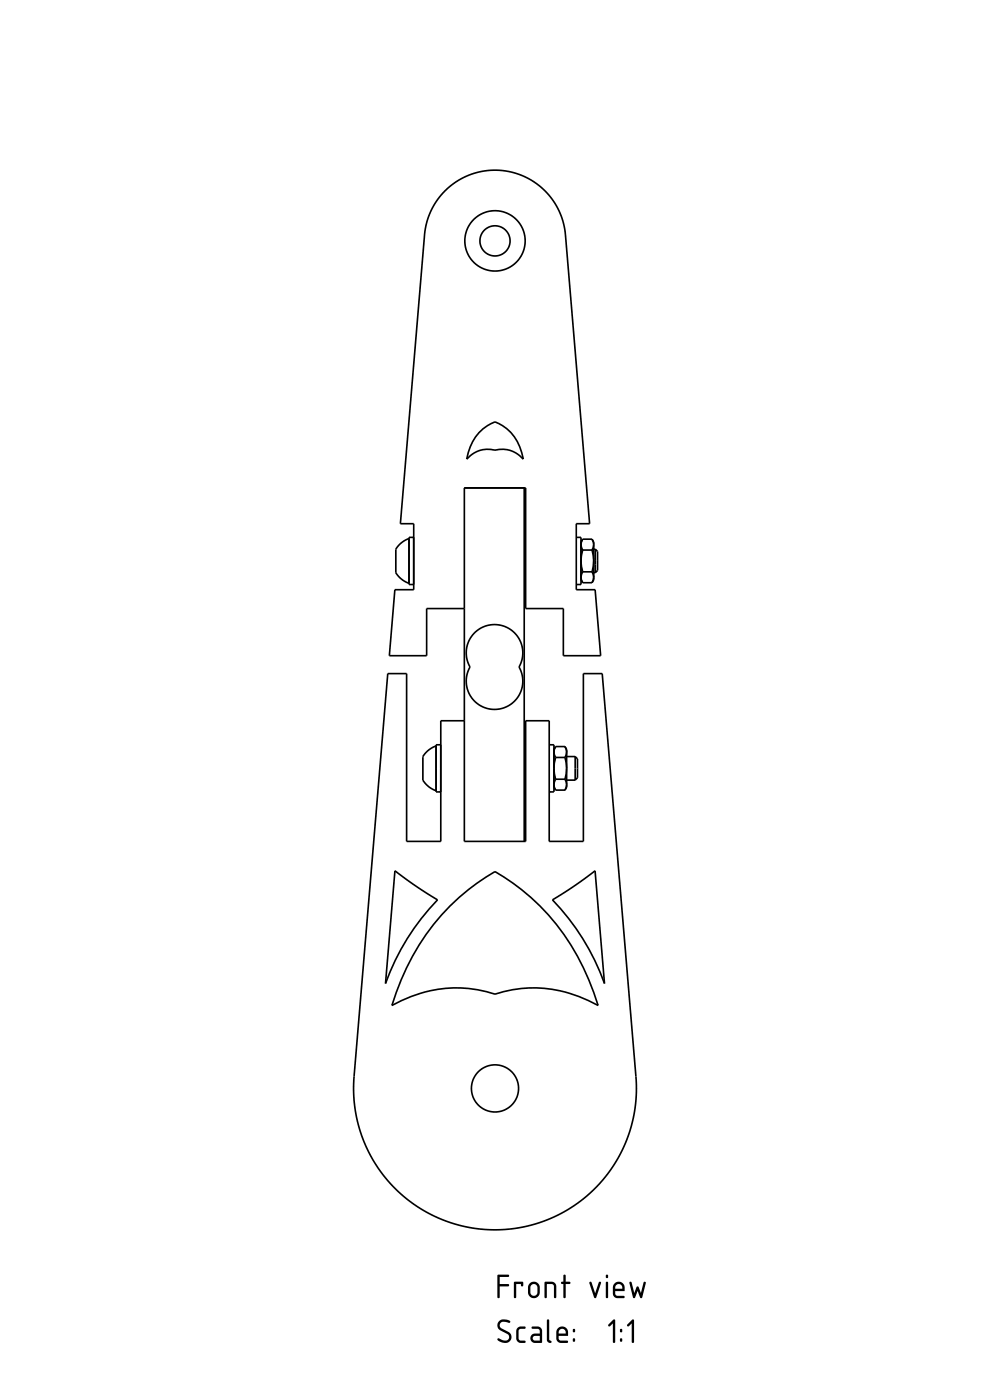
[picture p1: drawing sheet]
<svg xmlns="http://www.w3.org/2000/svg" width="210mm" height="297mm" viewBox="0 0 210 297" stroke-linecap="round" stroke-linejoin="round" font-family="sans-serif">
<g fill="none" stroke="#000" stroke-width=".35">
<path d="M101.6 91.8a9.1 9.1 0 0 1 3.4-2.3 9.6 9.6 0 0 1 6 7.9 5.9 5.9 0 0 0-6-1.9 5.8 5.8 0 0 0-6 1.9 11.4 11.4 0 0 1 2.6-5.6zM86.8 114.3l-1.8 .9-1 1.3v5l1.1 1.3 1.7 1M87.8 114h-1v10h1M111.2 103.5v75M111.2 116.5h.3M122.2 114h1v10h-1M123.6 114.4a2.03 2.03 0 0 0 0 2.3M123.6 116.7v.1a7.6 7.6 0 0 0 0 4.5M123.6 114.4l-.4 .6M123.6 114.4h2M123.6 116.7h2M125.6 114.4a2.03 2.03 0 0 1 0 2.3"/>
<path d="M125.6 116.7a7.6 7.6 0 0 1 0 4.6M125.6 114.4l.3 .6v8l-.3 .6M125.9 116.5h.4M126.3 116.5v5M126.3 116.5l.5 .5v4l-.5 .5M98.5 129.1h-8v10h-7.9l1.2-14h4v-14h-2.9l5.2-61.4 .3-1.9 .8-2.7 1.2-2.2 1.7-2.1 2.1-1.8 2.3-1.4 2.6-1 2.7-.5 2.5 .1 2.2 .3 2.4 .8 2 1 2 1.5 1.7 1.8 1.4 2.1 1 2 .7 2.4 5.4 63h-2.9v14h4l1.2 14h-7.9v-10h-8v-25.6h-13v75h13v-25.6h5v25.6h7.2v-35.6h4l7.3 88-.1 2.7-.4 3-.7 2.7-.9 2.6-1 2.3-1.5 2.6-1.5 2.3-1.9 2.3-2.4 2.2-1.9 1.6-2.1 1.3-2.7 1.5-2.3 1-2.8 .9-2.9 .6-2.8 .3-2.7 .1-3-.2-2.7-.5-3.2-.8-2.8-1.1-2.4-1.3-2.6-1.6-2.3-1.8-2.2-2.1-1.8-2.1-1.6-2.2-1.5-2.6-1.2-2.7-1-2.9-.6-2.6-.4-3v-5l7.2-85.5h4v35.6h7.2v-25.6h5M100.7 134.2a6 6 0 0 1 7.9-.5 6 6 0 0 1 1.5 7.8 6 6 0 0 1-5.2 9 6 6 0 0 1-5.2-9 6 6 0 0 1 1-7.3zM111.2 121.5h.3M123.2 123l.4 .6M123.6 121.3a2.03 2.03 0 0 0 0 2.3M123.6 121.3h2M123.6 123.6h2"/>
<path d="M125.6 121.3a2.03 2.03 0 0 1 0 2.3M125.9 121.5h.4M92.5 158.2l-1.5 .9-1.3 1.4v5l1.1 1.3 1.7 .9M93.5 158h-1v10h1M116.5 158h1v10h-1M117.9 158.4h-.1a2.04 2.04 0 0 0 .1 2.3M117.9 158.4l-.4 .6M117.9 158.4h1.9M119.8 158.4a2.05 2.05 0 0 1 0 2.3M119.8 158.4l.4 .6v8l-.4 .6M111.2 165.5h.3M111.2 160.5h.3"/>
<path d="M117.5 167l.4 .6M117.9 160.7l-.1 .1a7.6 7.6 0 0 0 .1 4.5M117.9 165.3h-.1a2.04 2.04 0 0 0 .1 2.3M117.9 160.7h1.9M117.9 165.3h1.9M117.9 167.6h1.9M119.8 160.7a7.7 7.7 0 0 1 0 4.6M119.8 165.3a2.05 2.05 0 0 1 0 2.3M120.2 165.5h1.8M120.2 160.5h1.8M122 160.5v5M122 160.5l.5 .5v4l-.5 .5"/>
<path d="M83.8 184.7l4.4 3.3 4.6 2.9a49.6 49.6 0 0 0-11 17.7zM95.5 192.2a46.3 46.3 0 0 1 9.5-7.3 47.7 47.7 0 0 1 21.9 28.4 26.8 26.8 0 0 0-21.9-2.4 26.7 26.7 0 0 0-21.9 2.4 50.5 50.5 0 0 1 12.4-21.1zM117.2 190.9l4.2-2.7 4.8-3.5 2 23.9a49.7 49.7 0 0 0-11-17.7z"/>
<circle cx="105" cy="51.1" r="3.2"/>
<circle cx="105" cy="51.1" r="6.4"/>
<circle cx="105" cy="230.9" r="5"/>
</g>
<g fill="#000">
<path d="M105.6 270.5l2.1-.1a.25 .25 0 0 1 .3 .3 .25 .25 0 0 1-.3 .2h-1.7v1.5h1.7a.25 .25 0 0 1 .3 .3 .25 .25 0 0 1-.3 .2h-1.7v2.2a.25 .25 0 0 1-.2 .3 .25 .25 0 0 1-.3-.3zM109.1 272l1.8-.1 .1 .8a.25 .25 0 0 1-.2 .2 .25 .25 0 0 1-.3-.2v-.3h-1v2.7a.25 .25 0 0 1-.3 .3 .25 .25 0 0 1-.2-.3zM112.4 272.3a1.25 1.25 0 0 1 1.3-.3 1.25 1.25 0 0 1 .8 1.1v1.1a1.25 1.25 0 0 1-1.2 1.2 1.25 1.25 0 0 1-1.3-1.2v-1.3zM112.7 272.6l-.2 .5 .1 1.3 .4 .4h.5l.5-.5v-1.4l-.6-.5zM115.6 272l1.4-.1a.99 .99 0 0 1 1 1v2.2a.25 .25 0 0 1-.2 .3 .25 .25 0 0 1-.3-.3v-2.3l-.2-.3-.3-.1h-1v2.7a.25 .25 0 0 1-.3 .3 .25 .25 0 0 1-.2-.3zM119.5 270.5a.26 .26 0 0 1 .3-.1 .26 .26 0 0 1 .2 .3v1.2h.7a.25 .25 0 0 1 .3 .3 .25 .25 0 0 1-.3 .2h-.7v2.7a.25 .25 0 0 1-.2 .3 .25 .25 0 0 1-.3-.3v-2.7h-.3a.25 .25 0 0 1-.2-.2 .25 .25 0 0 1 .2-.3h.3zM125.1 272h.4l.7 2.4 .8-2.4 .2-.1 .3 .1-1.2 3.4-.3-.2-1-3zM128.6 272l.3-.1 .1 .2v3a.25 .25 0 0 1-.3 .3 .25 .25 0 0 1-.2-.3zM128.6 270.5h.4v.4a.25 .25 0 0 1-.3 .2 .25 .25 0 0 1-.2-.2zM130.7 272.6l-.2 .8h1.5l-.1-.5-.3-.4-.4-.1zM130.4 272.3a1.25 1.25 0 0 1 1.3-.3 1.25 1.25 0 0 1 .8 1.1v.8h-2v.6l.2 .3 1.5 .1a.25 .25 0 0 1 .3 .2 .25 .25 0 0 1-.3 .3h-1.2a.99 .99 0 0 1-1-1v-1.5zM133.6 272h.4l.5 2.3 .5-1.3 .3-.1 .2 .1 .4 1.3 .6-2.3 .3-.1 .2 .1-.8 3.3h-.4l-.5-1.4-.6 1.4h-.4l-.8-3.1z" fill-rule="evenodd"/>
<path d="M105.9 280.3a1.67 1.67 0 0 1 2.3 .1l-.2 .2-.3-.1a1.07 1.07 0 0 0-1.7 .5v.4l.3 .3 1.5 .8a1.3 1.3 0 0 1 .5 1.8 1.3 1.3 0 0 1-1.8 .5l-.9-.5v-.3l.2-.1 1.1 .5 .7-.1a.75 .75 0 0 0 .4-.7 .75 .75 0 0 0-.4-.6l-1.4-.7a1.25 1.25 0 0 1-.3-2zM109.8 281.7l.5-.3h.9a.25 .25 0 0 1 .3 .3 .25 .25 0 0 1-.3 .2h-.9l-.3 .5 .1 1.8 .3 .2h.8a.25 .25 0 0 1 .3 .2 .25 .25 0 0 1-.3 .3h-.7a.99 .99 0 0 1-1-1v-1.7zM112.8 281.5l1.2-.1a.99 .99 0 0 1 1 1v2.4l-1.5 .1a1 1 0 0 1-1-1 1 1 0 0 1 1-1h1l-.1-.7-.3-.3h-1.2zM113.2 283.5l-.2 .4 .2 .4 1.3 .1v-1zM116.1 280l.3-.1 .1 .2v4.1l.2 .2a.31 .31 0 0 1 .3 .4 .31 .31 0 0 1-.6 .1l-.3-.3-.1-.4zM118.7 282.1l-.2 .8h1.5l-.1-.5-.3-.4-.5-.1zM118.4 281.8a1.25 1.25 0 0 1 1.3-.3 1.25 1.25 0 0 1 .8 1.1v.8h-2v.6l.2 .3 1.6 .1a.25 .25 0 0 1 .2 .2 .25 .25 0 0 1-.2 .3h-1.3a.99 .99 0 0 1-1-1v-1.5zM121.6 284h.3l.1 .4a.25 .25 0 0 1-.2 .2 .25 .25 0 0 1-.3-.2zM121.6 282h.3l.1 .4a.25 .25 0 0 1-.2 .2 .25 .25 0 0 1-.3-.2z" fill-rule="evenodd"/>
<path d="M129.1 281l1-1.1 .4 .1v4.6a.25 .25 0 0 1-.3 .3 .25 .25 0 0 1-.2-.3v-3.8l-.7 .6-.3-.1zM131.6 284h.3l.1 .4a.25 .25 0 0 1-.2 .2 .25 .25 0 0 1-.3-.2zM131.6 282h.3l.1 .4a.25 .25 0 0 1-.2 .2 .25 .25 0 0 1-.3-.2zM133.1 281l1-1.1 .4 .1v4.6a.25 .25 0 0 1-.3 .3 .25 .25 0 0 1-.2-.3v-3.8l-.7 .6-.3-.1z" fill-rule="evenodd"/>
</g>
</svg>
